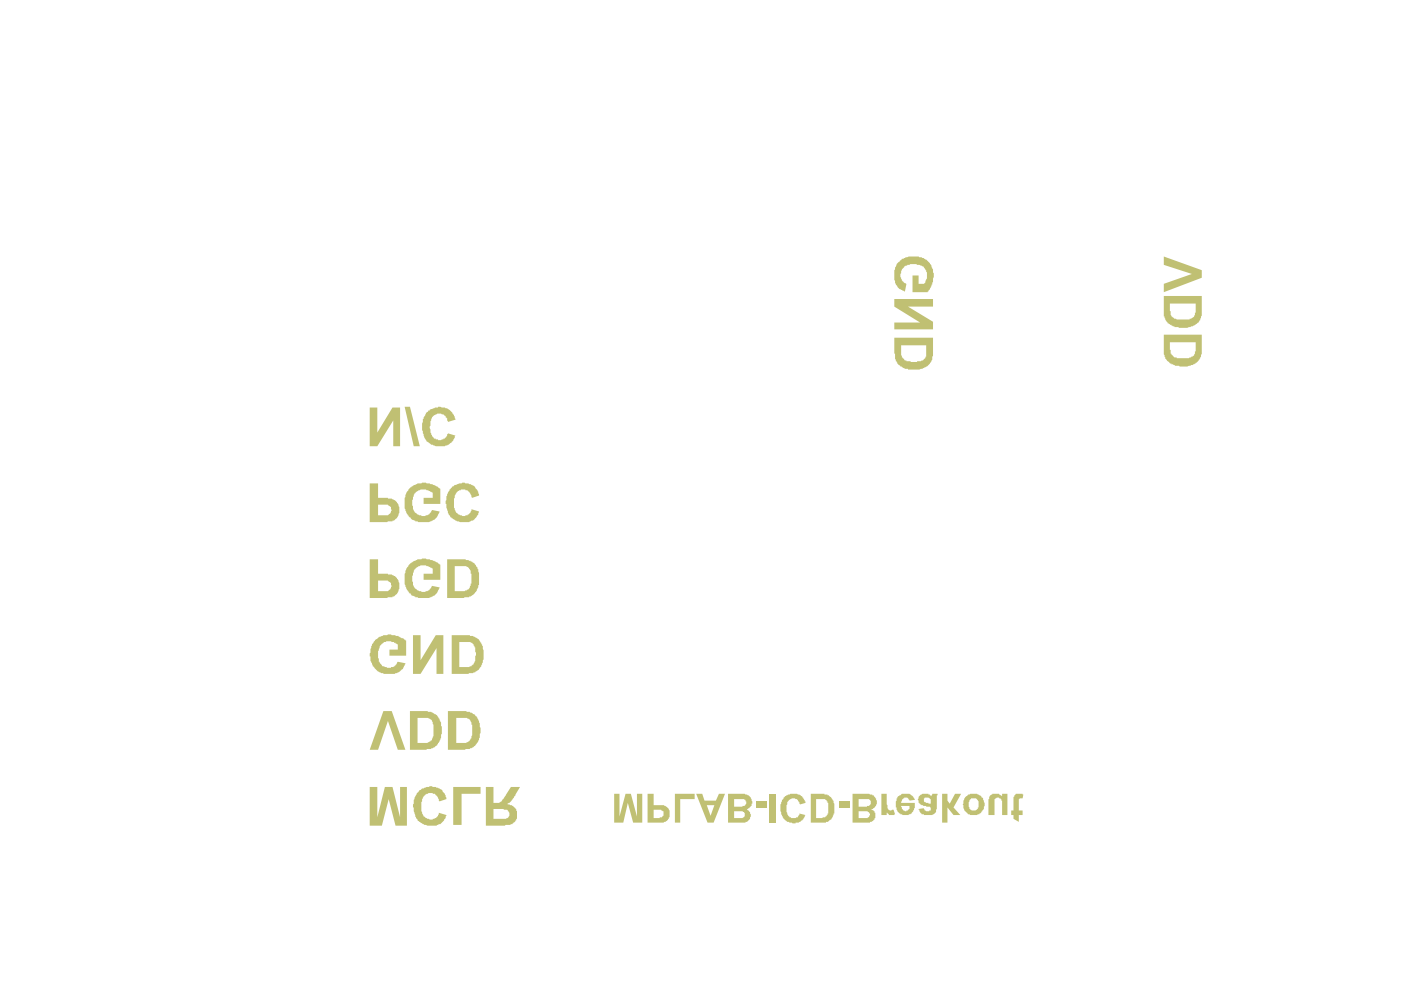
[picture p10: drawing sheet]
<svg xmlns="http://www.w3.org/2000/svg" width="297mm" height="210mm" viewBox="0 0 297 210" stroke-linecap="round" stroke-linejoin="round" font-family="sans-serif">
<g fill="#c0c073">
<path d="M246.8 54.4l8 2.9v1.6l-8 3v-1.7l5.9-2.1-5.9-1.9z"/>
<path d="M190.1 56l.6-.5v-.1a3.8 3.8 0 0 1 3.4-1h.2a3.7 3.7 0 0 1 2.7 1.3l.5 .6v.3l.3 .5v.5a2.49 2.49 0 0 1 0 1.8l-.1 .9h-.2l-.2 .7-.6 .9h-3.2v-3.5h1.3v1.8h1.1a2.68 2.68 0 0 0-.2-3.7l-.3-.2a4.9 4.9 0 0 0-3.1-.1v.1l-.6 .2-.6 .9v.4a1.37 1.37 0 0 0 0 1.3l.1 .4 .3 .2v.2l.7 .3-.3 1.6a3.1 3.1 0 0 1-2.3-3.4v-1.1z"/>
<path d="M189.6 63.4h8.2v1.6h-5.3l5.3 3.2v1.6h-8.2v-1.4h5.5l-5.5-3.4z"/>
<path d="M79.5 135.6h.2a3.6 3.6 0 0 1 2.4-.9l.2-.2h.6l.2 .2 1.4 .1v.2l1 .3 .6 .5v3.2h-3.5v-1.3h1.7v-1.1l-.6-.3a2.55 2.55 0 0 0-2.7 .1 4.3 4.3 0 0 0-.8 3.1l.3 1a2.23 2.23 0 0 0 2.7 .9l.5-.1 .6-1 1.7 .3-.5 1.2-.5 .3-.2 .3a5.9 5.9 0 0 1-3.4 .5l-.3-.2a3.4 3.4 0 0 1-2.4-2.4l-.2-.2v-.9h-.1l.1-1.6 .4-1z"/>
<path d="M87.6 134.7h1.6v5.3l3.2-5.3h1.6v8.2h-1.4v-5.5l-3.4 5.5h-1.6z"/>
<path d="M81.3 150.8h1.8l2.9 8.2h-1.7l-2-6.1-2.1 6.1h-1.8z"/>
<path d="M78.4 166.9h1.6v6.4l1.6-6.4h1.6l1.6 6.4v-6.4h1.5v8.2h-2.4l-1.5-5.7-1.4 5.7h-2.6z"/>
<path d="M88.4 168.1h.1a2.89 2.89 0 0 1 2.4-1.2 .57 .57 0 0 1 .8 0h.4a3.2 3.2 0 0 1 2.4 1.7l.1 .8-1.4 .5-.5-1.1h-.1l-.4-.5-.8-.2a2.06 2.06 0 0 0-1.9 1.3 7.3 7.3 0 0 0 0 3.1l.3 .5a1.26 1.26 0 0 0 1.1 .6 1.54 1.54 0 0 0 2.1-1.3l1.6 .5v.2a2.91 2.91 0 0 1-2.9 2.1h-.3a3.5 3.5 0 0 1-3.2-1.6l-.5-1.5v-.6a1.05 1.05 0 0 1 0-1.2v-.6l.5-1.1h.2z"/>
<path d="M96.1 166.9h5.8v1.4h-4v6.6h-1.8z"/>
<path d="M130.2 168.3h1.1v4.8l1.3-4.8h1.2l1.2 4.8v-4.8h1.2v6.1h-2l-1.1-4.2-1 4.2h-1.9z"/>
<path d="M143.1 168.3h4.2v1.1h-3.1v5h-1.1z"/>
<path d="M160.3 169.9h2.3v1.3h-2.3z"/>
<path d="M163.2 168.3h1.3v6.1h-1.3z"/>
<path d="M166.1 169.1l.3-.2v-.1a3.2 3.2 0 0 1 3.9 .3l.2 .5h.1v.3h.2v.3l-1.1 .4-.2-.4a1.31 1.31 0 0 0-1.4-.9 1.31 1.31 0 0 0-1.2 1.3 2.63 2.63 0 0 0 .3 2.5l.4 .2a1.27 1.27 0 0 0 1.9-.7v-.1l1.3 .3-.2 .5h-.1l-.2 .5h-.2a1.3 1.3 0 0 1-1.3 .6 1.05 1.05 0 0 1-1.1 0l-.8-.1-.5-.4v-.1l-.3-.2-.2-.5a3.7 3.7 0 0 1-.1-3.3l.1-.4h.2z"/>
<path d="M177.9 169.9h2.2v1.3h-2.2z"/>
<path d="M186.9 168.3h1.1v2.3l.2 .1a.81 .81 0 0 0 .6 1.1l.6-.1 .4 .9a1.15 1.15 0 0 1-1.8-.4v.6h-1.1z"/>
<path d="M199.8 168.3h1.1v1.5l.5 .6 1.1-2.1h1.3l-1.6 2.9 1.4 1.6h-1.4l-1.3-1.6v3.2h-1.1z"/>
<path d="M209.9 168.6h.2a1.66 1.66 0 0 1 1.4-.3h.3v.2l.5 .1 .2 .3v-.6h1.1v4.5h-1.1v-3h-.2v-.4l-.3-.1a.67 .67 0 0 0-.7-.2 .67 .67 0 0 0-.4 .7v3h-1.3v-3.4h.1z"/>
<path d="M215 168.6h.2a.83 .83 0 0 1 1.1-.3h.5v.2h.2l-.2 .8h-.6v.1h-.2v2.4h.8v1h-.8v1.5l-1.1-.7v-.8h-.5v-1h.5v-2.9h.1z"/>
<path d="M86.6 119.9a3.7 3.7 0 0 1 2.7-1.3l.2-.2h.8l.2 .2 1.2 .1v.2l1 .3 .7 .5v3.2h-3.6v-1.3h1.9v-1.1l-.3-.1a2.92 2.92 0 0 0-3.2 0v.1h-.2a5.7 5.7 0 0 0-.6 2.8l.2 .1 .1 1a2.55 2.55 0 0 0 2.9 .9l.8-.6 .2-.5 1.6 .3a3.2 3.2 0 0 1-3.7 2.3h-.7a3.2 3.2 0 0 1-2.2-1.5h-.2v-.1a5.3 5.3 0 0 1-.6-3.6l.2-.1 .1-1h.2z"/>
<path d="M86.6 103.8a3.7 3.7 0 0 1 2.7-1.3l.2-.2h.8l.2 .2 1.2 .2v.1l1 .3 .7 .5v3.2h-3.6v-1.2h1.9v-1.2l-.3-.1a2.92 2.92 0 0 0-3.2 0v.1h-.2a5.7 5.7 0 0 0-.6 2.8l.2 .1 .1 1a2.55 2.55 0 0 0 2.9 1l.8-.7 .2-.5 1.6 .3a3.2 3.2 0 0 1-3.7 2.3h-.7a3.2 3.2 0 0 1-2.2-1.4h-.2v-.2a5.3 5.3 0 0 1-.6-3.5l.2-.2 .1-1h.2z"/>
<path d="M95.3 103.8h.1a2.89 2.89 0 0 1 2.5-1.3 .57 .57 0 0 1 .8 0h.3a3.2 3.2 0 0 1 2.4 1.8l.2 .8-1.5 .5-.5-1.2h-.1l-.2-.3-1-.3a2.06 2.06 0 0 0-1.9 1.3 7.3 7.3 0 0 0 0 3l.3 .5a1.26 1.26 0 0 0 1.2 .7l.1 .1h.7v-.1h.1a1.43 1.43 0 0 0 1.2-1.3l1.6 .4v.2a2.91 2.91 0 0 1-2.9 2.1h-.4a3.5 3.5 0 0 1-3.2-1.6l-.5-1.5v-.6a1.05 1.05 0 0 1 0-1.1v-.7l.5-1.1h.2z"/>
<path d="M78.4 86.4h1.6v5.3l3.2-5.3h1.6v8.2h-1.4v-5.5l-3.4 5.5h-1.6z"/>
<path d="M85.8 86.2h1.1l2.1 8.4h-1.3z"/>
<path d="M90.3 87.5h.2a2.91 2.91 0 0 1 2.4-1.1v-.2l1.1 .2a2.87 2.87 0 0 1 2.4 2.3l.2 .3-1.6 .5-.2-.8-.3-.2v-.2a1.72 1.72 0 0 0-1.8-.6 1.72 1.72 0 0 0-1.3 1.4l-.1 .2v1l-.2 .1 .2 1.3 .1 .5h.2v.3h.1l.4 .5 .6 .2a1.05 1.05 0 0 0 1.1 0l.5-.2v-.2l.3-.1 .4-.8 1.6 .5-.5 .9a3.1 3.1 0 0 1-2.9 1.3h-.2a3.6 3.6 0 0 1-2.7-1.3l-.3-.6a5.6 5.6 0 0 1-.3-3.7l.3-.8h.1v-.3h.2z"/>
<path d="M246.8 62.8v3.3a2.73 2.73 0 0 0 .9 2.4l.3 .2v.2h.4v.1l.9 .4a6 6 0 0 0 4.2-.5v-.2h.2a2.91 2.91 0 0 0 1.1-2.4v-3.5zM248 64.4h5.5v1.1a2.19 2.19 0 0 1-1 2.1h-.3v.1h-1.1a3.1 3.1 0 0 1-2.7-.6l-.2-.3v-.8h-.2z"/>
<path d="M246.8 71v3a3.6 3.6 0 0 0 .6 2.4l.3 .2v.2a3.8 3.8 0 0 0 2.3 .8l.3 .1a4.3 4.3 0 0 0 3.9-1.3l.4-.8v-.5h.2v-4.1zM248 72.6h5.5v1.9h-.2v.2a.83 .83 0 0 1-.8 .9v.2l-.4 .1h-.8a4.4 4.4 0 0 1-2.5-.3l-.3-.3a1.06 1.06 0 0 1-.3-1.1h-.2z"/>
<path d="M189.6 71.6v3.4h.2v.1a2.27 2.27 0 0 0 .9 2.3v.2l.4 .1a4.6 4.6 0 0 0 2.5 .7 3.4 3.4 0 0 0 3.6-1.5h.1l.4-.6v-.7l.1-.1v-3.9zM191.1 73.2h5.3v1.5a1.62 1.62 0 0 1-.8 1.7l-.4 .2h-.8v.2h-1.2l-.2-.2h-.8v-.2h-.3l-.2-.3-.5-.3-.1-.5z"/>
<path d="M95.8 134.7v8.2h3.5l.5-.2a2.53 2.53 0 0 0 2.1-1.3 6 6 0 0 0 .3-4.8h-.2a2.05 2.05 0 0 0-1.6-1.6l-.1-.2h-.7v-.1zM97.4 136.1h2.4v.2a.57 .57 0 0 1 .6 .6h.2v.3h.2v.9a1.05 1.05 0 0 1 0 1.1 2.12 2.12 0 0 1-1.3 2.2h-2.1z"/>
<path d="M86.9 150.8v8.2h3.6v-.2h.4a2.57 2.57 0 0 0 2.1-1.4 4.6 4.6 0 0 0 .7-2.6l-.2-1.5a3.1 3.1 0 0 0-1.3-1.9l-.8-.5h-.6l-.2-.1zM88.5 152.2h1.3a1.48 1.48 0 0 1 1.9 1.1l.2 .4v.8a3.3 3.3 0 0 1-.5 2.5l-.8 .5h-2.1z"/>
<path d="M95 150.8v8.2h3.7v-.2a2.42 2.42 0 0 0 2.4-1.1l.1-.3a5.8 5.8 0 0 0 .7-2.9l-.2-.4a2.94 2.94 0 0 0-1.1-2.5v-.2l-1-.3v-.2h-.6l-.2-.1zM96.7 152.2h1.3a1.45 1.45 0 0 1 2 1.5h.1v.4a4.6 4.6 0 0 1-.5 2.9l-.8 .5h-2.1z"/>
<path d="M103 166.9v8.2h4l.2-.2h.8a2.05 2.05 0 0 0 1.6-1.6v-1.3l-.1-.2a.84 .84 0 0 0-.7-.8v-.1l-.3-.2-1-.3 .5-.2 .5-.6h.1l1.7-2.7h-2l-1.1 1.9h-.2l-.3 .6h-.1l-.2 .5h-.2a1.2 1.2 0 0 1-1.3 .3h-.3v-3.3zM104.6 171.5h2.1l.5 .2a.95 .95 0 0 1 .8 .8 .95 .95 0 0 1-.5 1h-.1v.1h-2.8z"/>
<path d="M137.3 168.3v6.1h2.4a1.92 1.92 0 0 0 2.2-1 1.92 1.92 0 0 0-.6-2.4l-.5-.1v-.2h-2.2v-2.4zM138.6 171.7h.8a1.06 1.06 0 0 1 1.1 .3h.2v.2a.72 .72 0 0 1-.3 .9v.2h-.5v.2h-1.3z"/>
<path d="M147.6 168.3l2.4 6.1h1.3l2.4-6.1h-1.3l-.6 1.5h-2.4l-.5-1.5zM149.9 170.7h1.6l-.8 2.3z"/>
<path d="M154.4 168.3v6.1h2.7a1.8 1.8 0 0 0 2.1-1.4l-.2-.5a.84 .84 0 0 0-.6-.8v-.2l.3-.1a1.33 1.33 0 0 0 .6-1.8 2.08 2.08 0 0 0-2-1.3zM155.6 172h1.3a.75 .75 0 0 1 1 .5 .75 .75 0 0 1-.6 1h-1.7zM155.6 169.4h2a.86 .86 0 0 1 .6 1l-.3 .5h-.5v.1h-1.8z"/>
<path d="M171.9 168.3v6.1h3.2v-.1h.5l.2-.4 .5-.1 .3-.7a5 5 0 0 0 .3-2.7l-.2-.5a2.39 2.39 0 0 0-1.4-1.4h-.5v-.2zM173 169.4h1.2a.87 .87 0 0 1 1.1 .5h.1v.3h.2v.7a2.57 2.57 0 0 1-.5 2.2l-.8 .4h-1.3z"/>
<path d="M180.8 168.3v6.1h3.7v-.1h.1a1.44 1.44 0 0 0 1-1.2 1.44 1.44 0 0 0-.7-1.4h-.1v-.2h.1a1.58 1.58 0 0 0 .8-2.1l-.4-.8-1-.3zM182 172h1.2a.87 .87 0 0 1 1.1 .5h.2a.89 .89 0 0 1-1.2 1h-1.3zM182 169.4h1.5a.72 .72 0 0 1 1 .4h.1a.72 .72 0 0 1-.3 .9v.2h-.5v.1h-1.8z"/>
<path d="M190.3 168.9v.2a2.92 2.92 0 0 0 .4 3.4 2.74 2.74 0 0 0 2.6 0l.5-.8v-.3h.2v-1.2h-2.9v-.3h.1a.83 .83 0 0 1 1-.8l.5 .3 .1 .4 1.2-.2-.2-.3a1.91 1.91 0 0 0-2.9-.7zM191.1 170.9h1.7v.3a.57 .57 0 0 1-.6 .6v.2a.83 .83 0 0 1-1-.8z"/>
<path d="M194.8 168.9l-.2 .5 .2 .8h.1l.2 .4 .6 .1v.2h.7v.1a.72 .72 0 0 1 .9 .4v.4h-.1a.8 .8 0 0 1-1.3-.4l-1.1 .1 .4 1a3.9 3.9 0 0 0 2.5 .3 1.1 1.1 0 0 0 .8-1.1l.1-.2v-2.9h.2v-.3h-1.1l-.2 .5h-.2v-.2a2.02 2.02 0 0 0-2.4 .2zM195.9 169.3a1.3 1.3 0 0 1 1.3 0v.1h.1v1h-.4v-.2h-.2a.7 .7 0 0 1-.7-.2 .7 .7 0 0 1-.1-.7z"/>
<path d="M204.4 169.3l-.1 .6a2.57 2.57 0 0 0 .4 2.3h.2v.1a2.63 2.63 0 0 0 2.6 .3l.5-.3a2.67 2.67 0 0 0 .6-2.5l-.2-.4a2.59 2.59 0 0 0-2.7-1.1l-.5 .2v.1zM205.5 169.6h.2a.83 .83 0 0 1 1.1-.3l.4 .1 .1 .4a1.5 1.5 0 0 1-.5 2h-.5a.61 .61 0 0 1-.8-.6 2.09 2.09 0 0 1 0-1.6z"/>
<path d="M78.4 118.6v8.2h3.7l.5-.2a1.88 1.88 0 0 0 1.9-1.6 2.36 2.36 0 0 0-.5-2.6l-.9-.6h-.8v-.2h-2.1v-3zM80.2 123.1h1.1a1.66 1.66 0 0 1 1.4 .3l.4 .8-.2 .5a1.63 1.63 0 0 1-1.9 .6h-.8z"/>
<path d="M94.8 118.6v8.2h3.5l.2-.2h.8a2.93 2.93 0 0 0 2.1-2.5h.2v-.7a4.6 4.6 0 0 0-.8-3.7l-.2-.3-.5-.2v-.1l-1.4-.5zM96.4 120h1.3a1.67 1.67 0 0 1 2.1 1.3l.2 .7a4 4 0 0 1-.5 2.7l-.2 .3h-.3v.2l-.5 .1h-2.1z"/>
<path d="M78.4 102.5v8.2h3.7l.5-.2a1.88 1.88 0 0 0 1.9-1.6 2.36 2.36 0 0 0-.5-2.5l-.9-.7h-.8v-.1h-2.1v-3.1zM80.2 107h1.1a1.66 1.66 0 0 1 1.4 .3l.4 .8-.2 .5a1.63 1.63 0 0 1-1.9 .7h-.8z"/>
</g>
</svg>
